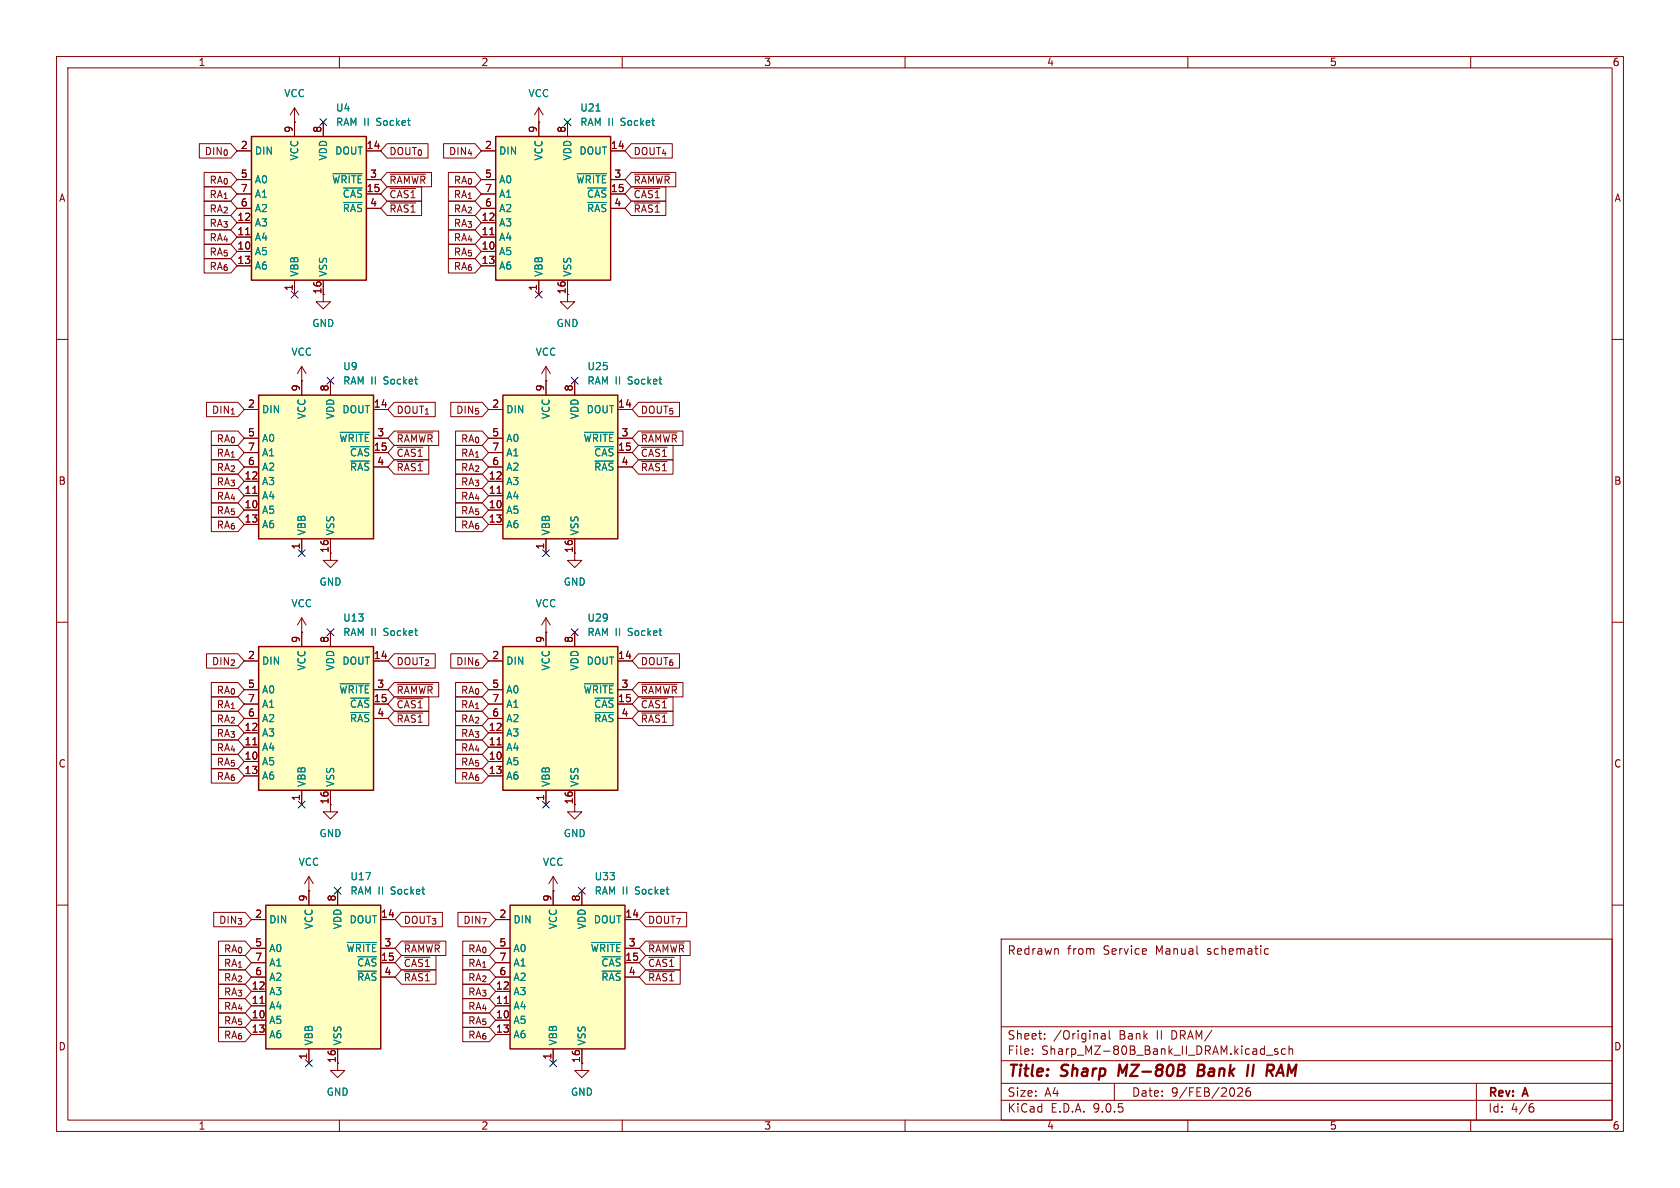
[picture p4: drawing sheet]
<svg xmlns="http://www.w3.org/2000/svg" width="297mm" height="210mm" viewBox="0 0 297 210" stroke-linecap="round" stroke-linejoin="round" font-family="sans-serif">
<defs><g id="words">
<g font-size="2.8" fill="#840000">
<text x="178" y="190.9">Title:</text>
<text x="187.7" y="190.9">Sharp</text>
<text x="198.6" y="190.9">MZ-80B</text>
<text x="213.4" y="190.9">Bank</text>
<text x="222.9" y="190.9">II</text>
<text x="227.1" y="190.9">RAM</text>
</g>
<g font-size="2.1" fill="#840000">
<text x="178" y="169">Redrawn</text>
<text x="188.7" y="169">from</text>
<text x="195.1" y="169">Service</text>
<text x="204.5" y="169">Manual</text>
<text x="213.7" y="169">schematic</text>
<text x="178" y="184">Sheet:</text>
<text x="186.2" y="184">/Original</text>
<text x="197.9" y="184">Bank</text>
<text x="204.6" y="184">II</text>
<text x="207.3" y="184">DRAM/</text>
<text x="178" y="186.7">File:</text>
<text x="184.1" y="186.7">Sharp_MZ-80B_Bank_II_DRAM.kicad_sch</text>
<text x="178" y="196.9">KiCad</text>
<text x="178" y="194.1">Size:</text>
<text x="184.7" y="194.1">A4</text>
<text x="185.7" y="196.9">E.D.A.</text>
<text x="193.3" y="196.9">9.0.5</text>
<text x="200" y="194.1">Date:</text>
<text x="207" y="194.1">9/FEB/2026</text>
<text x="263" y="194.3">Rev:</text>
<text x="263" y="196.9">Id:</text>
<text x="267.1" y="196.9">4/6</text>
<text x="269.4" y="194.3">A</text>
</g>
<g font-size="1.8" fill="#840000">
<text x="35" y="11.9">1</text>
<text x="85" y="11.9">2</text>
<text x="135" y="11.9">3</text>
<text x="185" y="11.9">4</text>
<text x="235" y="11.9">5</text>
<text x="285" y="11.9">6</text>
<text x="51.8" y="23.6" transform="rotate(-90 51.8 23.6)">9</text>
<text x="56.9" y="23.6" transform="rotate(-90 56.9 23.6)">8</text>
<text x="95" y="23.6" transform="rotate(-90 95 23.6)">9</text>
<text x="100.1" y="23.6" transform="rotate(-90 100.1 23.6)">8</text>
<text x="36.1" y="27.6">DIN_{0}</text>
<text x="42.5" y="26.4">2</text>
<text x="64.7" y="26.4">14</text>
<text x="68.7" y="27.6">DOUT_{0}</text>
<text x="79.2" y="27.6">DIN_{4}</text>
<text x="85.7" y="26.4">2</text>
<text x="107.9" y="26.4">14</text>
<text x="111.9" y="27.6">DOUT_{4}</text>
<text x="10.3" y="35.9">A</text>
<text x="36.9" y="32.7">RA_{0}</text>
<text x="36.9" y="35.2">RA_{1}</text>
<text x="42.5" y="31.5">5</text>
<text x="42.5" y="34">7</text>
<text x="64.7" y="34">15</text>
<text x="65.3" y="31.5">3</text>
<text x="68.7" y="32.7">~{RAMWR}</text>
<text x="68.7" y="35.2">~{CAS1}</text>
<text x="80.1" y="32.7">RA_{0}</text>
<text x="80.1" y="35.2">RA_{1}</text>
<text x="85.7" y="31.5">5</text>
<text x="85.7" y="34">7</text>
<text x="107.9" y="34">15</text>
<text x="108.5" y="31.5">3</text>
<text x="111.9" y="35.2">~{CAS1}</text>
<text x="111.9" y="32.7">~{RAMWR}</text>
<text x="285.3" y="35.9">A</text>
<text x="36.9" y="40.3">RA_{3}</text>
<text x="36.9" y="37.8">RA_{2}</text>
<text x="41.9" y="39.1">12</text>
<text x="41.9" y="41.7">11</text>
<text x="42.5" y="36.6">6</text>
<text x="65.3" y="36.6">4</text>
<text x="68.7" y="37.8">~{RAS1}</text>
<text x="80.1" y="40.3">RA_{3}</text>
<text x="80.1" y="37.8">RA_{2}</text>
<text x="85" y="39.1">12</text>
<text x="85" y="41.7">11</text>
<text x="85.7" y="36.6">6</text>
<text x="108.5" y="36.6">4</text>
<text x="111.9" y="37.8">~{RAS1}</text>
<text x="36.9" y="45.4">RA_{5}</text>
<text x="36.9" y="42.9">RA_{4}</text>
<text x="36.9" y="47.9">RA_{6}</text>
<text x="41.9" y="44.2">10</text>
<text x="41.9" y="46.7">13</text>
<text x="80.1" y="42.9">RA_{4}</text>
<text x="80.1" y="45.4">RA_{5}</text>
<text x="80.1" y="47.9">RA_{6}</text>
<text x="85" y="44.2">10</text>
<text x="85" y="46.7">13</text>
<text x="51.8" y="51.5" transform="rotate(-90 51.8 51.5)">1</text>
<text x="56.9" y="52.1" transform="rotate(-90 56.9 52.1)">16</text>
<text x="95" y="51.5" transform="rotate(-90 95 51.5)">1</text>
<text x="100.1" y="52.1" transform="rotate(-90 100.1 52.1)">16</text>
<text x="53.1" y="69.3" transform="rotate(-90 53.1 69.3)">9</text>
<text x="58.2" y="69.3" transform="rotate(-90 58.2 69.3)">8</text>
<text x="96.3" y="69.3" transform="rotate(-90 96.3 69.3)">9</text>
<text x="101.3" y="69.3" transform="rotate(-90 101.3 69.3)">8</text>
<text x="37.3" y="73.3">DIN_{1}</text>
<text x="43.7" y="72.1">2</text>
<text x="43.7" y="77.2">5</text>
<text x="66" y="72.1">14</text>
<text x="66.6" y="77.2">3</text>
<text x="70" y="73.3">DOUT_{1}</text>
<text x="80.5" y="73.3">DIN_{5}</text>
<text x="86.9" y="72.1">2</text>
<text x="86.9" y="77.2">5</text>
<text x="109.2" y="72.1">14</text>
<text x="109.8" y="77.2">3</text>
<text x="113.2" y="73.3">DOUT_{5}</text>
<text x="38.2" y="83.5">RA_{2}</text>
<text x="38.2" y="81">RA_{1}</text>
<text x="38.2" y="78.4">RA_{0}</text>
<text x="43.7" y="79.8">7</text>
<text x="43.7" y="82.3">6</text>
<text x="66" y="79.8">15</text>
<text x="66.6" y="82.3">4</text>
<text x="70" y="83.5">~{RAS1}</text>
<text x="70" y="78.4">~{RAMWR}</text>
<text x="70" y="81">~{CAS1}</text>
<text x="81.4" y="81">RA_{1}</text>
<text x="81.4" y="78.4">RA_{0}</text>
<text x="81.4" y="83.5">RA_{2}</text>
<text x="86.9" y="79.8">7</text>
<text x="86.9" y="82.3">6</text>
<text x="109.2" y="79.8">15</text>
<text x="109.8" y="82.3">4</text>
<text x="113.2" y="78.4">~{RAMWR}</text>
<text x="113.2" y="81">~{CAS1}</text>
<text x="113.2" y="83.5">~{RAS1}</text>
<text x="10.3" y="85.9">B</text>
<text x="38.2" y="86">RA_{3}</text>
<text x="38.2" y="88.6">RA_{4}</text>
<text x="43.1" y="84.8">12</text>
<text x="43.1" y="87.4">11</text>
<text x="43.1" y="89.9">10</text>
<text x="81.4" y="86">RA_{3}</text>
<text x="81.4" y="88.6">RA_{4}</text>
<text x="86.3" y="84.8">12</text>
<text x="86.3" y="87.4">11</text>
<text x="86.3" y="89.9">10</text>
<text x="285.3" y="85.9">B</text>
<text x="38.2" y="91.1">RA_{5}</text>
<text x="38.2" y="93.7">RA_{6}</text>
<text x="43.1" y="92.5">13</text>
<text x="81.4" y="93.7">RA_{6}</text>
<text x="81.4" y="91.1">RA_{5}</text>
<text x="86.3" y="92.5">13</text>
<text x="53.1" y="97.2" transform="rotate(-90 53.1 97.2)">1</text>
<text x="58.2" y="97.8" transform="rotate(-90 58.2 97.8)">16</text>
<text x="96.3" y="97.2" transform="rotate(-90 96.3 97.2)">1</text>
<text x="101.3" y="97.8" transform="rotate(-90 101.3 97.8)">16</text>
<text x="53.1" y="113.7" transform="rotate(-90 53.1 113.7)">9</text>
<text x="58.2" y="113.7" transform="rotate(-90 58.2 113.7)">8</text>
<text x="96.3" y="113.7" transform="rotate(-90 96.3 113.7)">9</text>
<text x="101.3" y="113.7" transform="rotate(-90 101.3 113.7)">8</text>
<text x="37.3" y="117.8">DIN_{2}</text>
<text x="43.7" y="116.6">2</text>
<text x="66" y="116.6">14</text>
<text x="70" y="117.8">DOUT_{2}</text>
<text x="80.5" y="117.8">DIN_{6}</text>
<text x="86.9" y="116.6">2</text>
<text x="109.2" y="116.6">14</text>
<text x="113.2" y="117.8">DOUT_{6}</text>
<text x="38.2" y="125.4">RA_{1}</text>
<text x="38.2" y="122.9">RA_{0}</text>
<text x="43.7" y="121.7">5</text>
<text x="43.7" y="124.2">7</text>
<text x="66" y="124.2">15</text>
<text x="66.6" y="121.7">3</text>
<text x="70" y="122.9">~{RAMWR}</text>
<text x="70" y="125.4">~{CAS1}</text>
<text x="81.4" y="125.4">RA_{1}</text>
<text x="81.4" y="122.9">RA_{0}</text>
<text x="86.9" y="121.7">5</text>
<text x="86.9" y="124.2">7</text>
<text x="109.2" y="124.2">15</text>
<text x="109.8" y="121.7">3</text>
<text x="113.2" y="122.9">~{RAMWR}</text>
<text x="113.2" y="125.4">~{CAS1}</text>
<text x="38.2" y="128">RA_{2}</text>
<text x="38.2" y="130.5">RA_{3}</text>
<text x="43.1" y="129.3">12</text>
<text x="43.1" y="131.8">11</text>
<text x="43.7" y="126.7">6</text>
<text x="66.6" y="126.7">4</text>
<text x="70" y="128">~{RAS1}</text>
<text x="81.4" y="130.5">RA_{3}</text>
<text x="81.4" y="128">RA_{2}</text>
<text x="86.3" y="129.3">12</text>
<text x="86.3" y="131.8">11</text>
<text x="86.9" y="126.7">6</text>
<text x="109.8" y="126.7">4</text>
<text x="113.2" y="128">~{RAS1}</text>
<text x="10.3" y="135.9">C</text>
<text x="38.2" y="133">RA_{4}</text>
<text x="38.2" y="135.6">RA_{5}</text>
<text x="43.1" y="134.4">10</text>
<text x="43.1" y="136.9">13</text>
<text x="81.4" y="135.6">RA_{5}</text>
<text x="81.4" y="133">RA_{4}</text>
<text x="86.3" y="134.4">10</text>
<text x="86.3" y="136.9">13</text>
<text x="285.3" y="135.9">C</text>
<text x="38.2" y="138.1">RA_{6}</text>
<text x="53.1" y="141.7" transform="rotate(-90 53.1 141.7)">1</text>
<text x="58.2" y="142.3" transform="rotate(-90 58.2 142.3)">16</text>
<text x="81.4" y="138.1">RA_{6}</text>
<text x="96.3" y="141.7" transform="rotate(-90 96.3 141.7)">1</text>
<text x="101.3" y="142.3" transform="rotate(-90 101.3 142.3)">16</text>
<text x="54.4" y="159.5" transform="rotate(-90 54.4 159.5)">9</text>
<text x="59.4" y="159.5" transform="rotate(-90 59.4 159.5)">8</text>
<text x="97.5" y="159.5" transform="rotate(-90 97.5 159.5)">9</text>
<text x="102.6" y="159.5" transform="rotate(-90 102.6 159.5)">8</text>
<text x="38.6" y="163.5">DIN_{3}</text>
<text x="45" y="162.3">2</text>
<text x="45" y="167.4">5</text>
<text x="67.3" y="162.3">14</text>
<text x="67.9" y="167.4">3</text>
<text x="71.3" y="163.5">DOUT_{3}</text>
<text x="81.8" y="163.5">DIN_{7}</text>
<text x="88.2" y="162.3">2</text>
<text x="88.2" y="167.4">5</text>
<text x="110.4" y="162.3">14</text>
<text x="111.1" y="167.4">3</text>
<text x="114.5" y="163.5">DOUT_{7}</text>
<text x="39.4" y="171.1">RA_{1}</text>
<text x="39.4" y="168.6">RA_{0}</text>
<text x="39.4" y="173.7">RA_{2}</text>
<text x="45" y="169.9">7</text>
<text x="45" y="172.5">6</text>
<text x="67.3" y="169.9">15</text>
<text x="67.9" y="172.5">4</text>
<text x="71.3" y="171.1">~{CAS1}</text>
<text x="71.3" y="173.7">~{RAS1}</text>
<text x="71.3" y="168.6">~{RAMWR}</text>
<text x="82.6" y="171.1">RA_{1}</text>
<text x="82.6" y="173.7">RA_{2}</text>
<text x="82.6" y="168.6">RA_{0}</text>
<text x="88.2" y="169.9">7</text>
<text x="88.2" y="172.5">6</text>
<text x="110.4" y="169.9">15</text>
<text x="111.1" y="172.5">4</text>
<text x="114.5" y="168.6">~{RAMWR}</text>
<text x="114.5" y="173.7">~{RAS1}</text>
<text x="114.5" y="171.1">~{CAS1}</text>
<text x="39.4" y="176.2">RA_{3}</text>
<text x="39.4" y="178.8">RA_{4}</text>
<text x="44.4" y="175">12</text>
<text x="44.4" y="177.5">11</text>
<text x="82.6" y="176.2">RA_{3}</text>
<text x="82.6" y="178.8">RA_{4}</text>
<text x="87.6" y="175">12</text>
<text x="87.6" y="177.5">11</text>
<text x="10.3" y="185.9">D</text>
<text x="39.4" y="183.8">RA_{6}</text>
<text x="39.4" y="181.3">RA_{5}</text>
<text x="44.4" y="180.1">10</text>
<text x="44.4" y="182.6">13</text>
<text x="82.6" y="183.8">RA_{6}</text>
<text x="82.6" y="181.3">RA_{5}</text>
<text x="87.6" y="180.1">10</text>
<text x="87.6" y="182.6">13</text>
<text x="285.3" y="185.9">D</text>
<text x="54.4" y="187.4" transform="rotate(-90 54.4 187.4)">1</text>
<text x="59.4" y="188" transform="rotate(-90 59.4 188)">16</text>
<text x="97.5" y="187.4" transform="rotate(-90 97.5 187.4)">1</text>
<text x="102.6" y="188" transform="rotate(-90 102.6 188)">16</text>
<text x="35" y="199.9">1</text>
<text x="85" y="199.9">2</text>
<text x="135" y="199.9">3</text>
<text x="185" y="199.9">4</text>
<text x="235" y="199.9">5</text>
<text x="285" y="199.9">6</text>
</g>
<g font-size="1.8" fill="#008484">
<text x="50.2" y="17.4">VCC</text>
<text x="93.3" y="17.4">VCC</text>
<text x="59.3" y="22.5">RAM II</text>
<text x="59.3" y="19.9">U4</text>
<text x="66.7" y="22.5">Socket</text>
<text x="102.5" y="19.9">U21</text>
<text x="102.5" y="22.5">RAM II</text>
<text x="109.8" y="22.5">Socket</text>
<text x="45" y="27.5">DIN</text>
<text x="52.9" y="28.5" transform="rotate(-90 52.9 28.5)">VCC</text>
<text x="58" y="28.5" transform="rotate(-90 58 28.5)">VDD</text>
<text x="59.2" y="27.5">DOUT</text>
<text x="88.1" y="27.5">DIN</text>
<text x="96.1" y="28.5" transform="rotate(-90 96.1 28.5)">VCC</text>
<text x="101.2" y="28.5" transform="rotate(-90 101.2 28.5)">VDD</text>
<text x="102.3" y="27.5">DOUT</text>
<text x="45" y="32.6">A0</text>
<text x="45" y="35.2">A1</text>
<text x="58.6" y="32.6">~{WRITE}</text>
<text x="60.5" y="35.2">~{CAS}</text>
<text x="88.1" y="32.6">A0</text>
<text x="88.1" y="35.2">A1</text>
<text x="101.8" y="32.6">~{WRITE}</text>
<text x="103.7" y="35.2">~{CAS}</text>
<text x="45" y="37.7">A2</text>
<text x="45" y="40.2">A3</text>
<text x="60.5" y="37.7">~{RAS}</text>
<text x="88.1" y="37.7">A2</text>
<text x="88.1" y="40.2">A3</text>
<text x="103.7" y="37.7">~{RAS}</text>
<text x="45" y="42.8">A4</text>
<text x="45" y="45.3">A5</text>
<text x="45" y="47.9">A6</text>
<text x="88.1" y="42.8">A4</text>
<text x="88.1" y="45.3">A5</text>
<text x="88.1" y="47.9">A6</text>
<text x="52.9" y="49" transform="rotate(-90 52.9 49)">VBB</text>
<text x="58" y="49" transform="rotate(-90 58 49)">VSS</text>
<text x="96.1" y="49" transform="rotate(-90 96.1 49)">VBB</text>
<text x="101.2" y="49" transform="rotate(-90 101.2 49)">VSS</text>
<text x="55.1" y="58">GND</text>
<text x="98.3" y="58">GND</text>
<text x="51.4" y="63.1">VCC</text>
<text x="60.6" y="65.6">U9</text>
<text x="94.6" y="63.1">VCC</text>
<text x="103.8" y="65.6">U25</text>
<text x="60.6" y="68.2">RAM II</text>
<text x="67.9" y="68.2">Socket</text>
<text x="103.8" y="68.2">RAM II</text>
<text x="111.1" y="68.2">Socket</text>
<text x="46.2" y="73.3">DIN</text>
<text x="54.2" y="74.2" transform="rotate(-90 54.2 74.2)">VCC</text>
<text x="59.3" y="74.2" transform="rotate(-90 59.3 74.2)">VDD</text>
<text x="60.4" y="73.3">DOUT</text>
<text x="89.4" y="73.3">DIN</text>
<text x="97.4" y="74.2" transform="rotate(-90 97.4 74.2)">VCC</text>
<text x="102.5" y="74.2" transform="rotate(-90 102.5 74.2)">VDD</text>
<text x="103.6" y="73.3">DOUT</text>
<text x="46.2" y="78.3">A0</text>
<text x="46.2" y="80.9">A1</text>
<text x="46.2" y="83.4">A2</text>
<text x="59.9" y="78.3">~{WRITE}</text>
<text x="61.8" y="80.9">~{CAS}</text>
<text x="61.8" y="83.4">~{RAS}</text>
<text x="89.4" y="78.3">A0</text>
<text x="89.4" y="80.9">A1</text>
<text x="89.4" y="83.4">A2</text>
<text x="103.1" y="78.3">~{WRITE}</text>
<text x="104.9" y="80.9">~{CAS}</text>
<text x="104.9" y="83.4">~{RAS}</text>
<text x="46.2" y="86">A3</text>
<text x="46.2" y="88.5">A4</text>
<text x="89.4" y="86">A3</text>
<text x="89.4" y="88.5">A4</text>
<text x="46.2" y="91">A5</text>
<text x="46.2" y="93.6">A6</text>
<text x="54.2" y="94.7" transform="rotate(-90 54.2 94.7)">VBB</text>
<text x="59.3" y="94.7" transform="rotate(-90 59.3 94.7)">VSS</text>
<text x="89.4" y="91">A5</text>
<text x="89.4" y="93.6">A6</text>
<text x="97.4" y="94.7" transform="rotate(-90 97.4 94.7)">VBB</text>
<text x="102.5" y="94.7" transform="rotate(-90 102.5 94.7)">VSS</text>
<text x="51.4" y="107.5">VCC</text>
<text x="56.4" y="103.7">GND</text>
<text x="94.6" y="107.5">VCC</text>
<text x="99.6" y="103.7">GND</text>
<text x="60.6" y="110.1">U13</text>
<text x="60.6" y="112.6">RAM II</text>
<text x="67.9" y="112.6">Socket</text>
<text x="103.8" y="110.1">U29</text>
<text x="103.8" y="112.6">RAM II</text>
<text x="111.1" y="112.6">Socket</text>
<text x="46.2" y="117.7">DIN</text>
<text x="54.2" y="118.6" transform="rotate(-90 54.2 118.6)">VCC</text>
<text x="59.3" y="118.6" transform="rotate(-90 59.3 118.6)">VDD</text>
<text x="60.4" y="117.7">DOUT</text>
<text x="89.4" y="117.7">DIN</text>
<text x="97.4" y="118.6" transform="rotate(-90 97.4 118.6)">VCC</text>
<text x="102.5" y="118.6" transform="rotate(-90 102.5 118.6)">VDD</text>
<text x="103.6" y="117.7">DOUT</text>
<text x="46.2" y="122.8">A0</text>
<text x="46.2" y="125.3">A1</text>
<text x="59.9" y="122.8">~{WRITE}</text>
<text x="61.8" y="125.3">~{CAS}</text>
<text x="89.4" y="122.8">A0</text>
<text x="89.4" y="125.3">A1</text>
<text x="103.1" y="122.8">~{WRITE}</text>
<text x="104.9" y="125.3">~{CAS}</text>
<text x="46.2" y="127.9">A2</text>
<text x="46.2" y="130.4">A3</text>
<text x="61.8" y="127.9">~{RAS}</text>
<text x="89.4" y="127.9">A2</text>
<text x="89.4" y="130.4">A3</text>
<text x="104.9" y="127.9">~{RAS}</text>
<text x="46.2" y="132.9">A4</text>
<text x="46.2" y="135.5">A5</text>
<text x="89.4" y="132.9">A4</text>
<text x="89.4" y="135.5">A5</text>
<text x="46.2" y="138">A6</text>
<text x="54.2" y="139.2" transform="rotate(-90 54.2 139.2)">VBB</text>
<text x="59.3" y="139.2" transform="rotate(-90 59.3 139.2)">VSS</text>
<text x="89.4" y="138">A6</text>
<text x="97.4" y="139.2" transform="rotate(-90 97.4 139.2)">VBB</text>
<text x="102.5" y="139.2" transform="rotate(-90 102.5 139.2)">VSS</text>
<text x="56.4" y="148.2">GND</text>
<text x="99.6" y="148.2">GND</text>
<text x="52.7" y="153.3">VCC</text>
<text x="61.8" y="155.8">U17</text>
<text x="95.9" y="153.3">VCC</text>
<text x="105" y="155.8">U33</text>
<text x="61.8" y="158.3">RAM II</text>
<text x="69.2" y="158.3">Socket</text>
<text x="105" y="158.3">RAM II</text>
<text x="112.4" y="158.3">Socket</text>
<text x="47.5" y="163.4">DIN</text>
<text x="55.5" y="164.4" transform="rotate(-90 55.5 164.4)">VCC</text>
<text x="60.6" y="164.4" transform="rotate(-90 60.6 164.4)">VDD</text>
<text x="61.7" y="163.4">DOUT</text>
<text x="90.7" y="163.4">DIN</text>
<text x="98.7" y="164.4" transform="rotate(-90 98.7 164.4)">VCC</text>
<text x="103.7" y="164.4" transform="rotate(-90 103.7 164.4)">VDD</text>
<text x="104.9" y="163.4">DOUT</text>
<text x="47.5" y="168.5">A0</text>
<text x="47.5" y="171">A1</text>
<text x="47.5" y="173.6">A2</text>
<text x="61.2" y="168.5">~{WRITE}</text>
<text x="63" y="171">~{CAS}</text>
<text x="63" y="173.6">~{RAS}</text>
<text x="90.7" y="168.5">A0</text>
<text x="90.7" y="171">A1</text>
<text x="90.7" y="173.6">A2</text>
<text x="104.3" y="168.5">~{WRITE}</text>
<text x="106.2" y="171">~{CAS}</text>
<text x="106.2" y="173.6">~{RAS}</text>
<text x="47.5" y="176.1">A3</text>
<text x="47.5" y="178.7">A4</text>
<text x="90.7" y="176.1">A3</text>
<text x="90.7" y="178.7">A4</text>
<text x="47.5" y="181.2">A5</text>
<text x="47.5" y="183.7">A6</text>
<text x="55.5" y="184.9" transform="rotate(-90 55.5 184.9)">VBB</text>
<text x="60.6" y="184.9" transform="rotate(-90 60.6 184.9)">VSS</text>
<text x="90.7" y="181.2">A5</text>
<text x="90.7" y="183.7">A6</text>
<text x="98.7" y="184.9" transform="rotate(-90 98.7 184.9)">VBB</text>
<text x="103.7" y="184.9" transform="rotate(-90 103.7 184.9)">VSS</text>
<text x="57.7" y="193.9">GND</text>
<text x="100.8" y="193.9">GND</text>
</g>
</g></defs>
<g fill="none" stroke="#840000" stroke-width=".18">
<path d="M10 10h277v190h-277zM12 12h273v186h-273zM60 10v2M110 10v2M160 10v2M210 10v2M260 10v2M10 60h2M285 60h2M10 110h2M285 110h2M58.4 142.2v1.3h1.3l-1.3 1.3-1.3-1.3h1.3"/>
<path d="M10 160h2M177 166h108v32h-108zM186.9 167.7l.2 .2v.8M223.7 168.6h.5M223.7 167.8h.5M285 160h2M60 198v2M110 198v2M160 198v2M177 194.5h108M177 191.5h108M177 187.5h108"/>
<path d="M177 181.5h108M182.5 186.3v.1M182.5 185.5v.1M184.7 183.6v.1M184.7 182.8v.1M194.7 182.8h.6l.1 .9M195.4 183.1h-.5a.29 .29 0 0 0-.2 .3 .29 .29 0 0 0 .2 .3l.5-.1M196.1 182.2v1.3l.2 .2M197 191.5v3M210 198v2M218.8 192.4l.6-.1 .2 .1 .1 .3-1 1.1h1M221 192.3a.59 .59 0 0 0-.8 .6v.6l.2 .2 .4 .1 .2-.1 .1-.5-.1-.3h-.5l-.3 .3"/>
<path d="M223.9 186.5h1.1M225.9 185.5l-.4-.1-.2 .2 .1 .2 .5 .2v.3h-.6M227.2 185.5l-.4-.1-.3 .3v.4l.2 .2h.5M227.9 185.5l.2-.1 .4 .1v.9M227.9 184.9v1.5M260 198v2M261 191.5v6.5M270.6 195.7h.4l.2 .3-.1 .5-.5 .1M271 195.1l-.4 .1"/>
</g>
<path d="M197.9 188.2l-.2 2M211.8 189.2h.7M212.5 189.2l.3 .1M212.6 188.2h-.7l-.2 2 .9-.1M212.7 189.1l-.2 .1M221.6 188.2l-.2 2M225.8 189.6h1M226.5 188.2l-.9 2" fill="none" stroke="#840000" stroke-width=".4"/>
<path d="M88.9 114.3h20.3v25.4h-20.3z" fill="#ffffc2"/>
<path d="M88.9 114.3h20.3v25.4h-20.3z" fill="none" stroke="#840000" stroke-width=".25"/>
<g fill="none" stroke="#840000" stroke-width=".18">
<path d="M86.4 116.8h2.5M96.5 111.8v2.5M101.6 111.8v2.5M109.2 116.8h2.6M86.4 121.9h2.5M86.4 124.5h2.5M86.4 127h2.5M86.4 129.5h2.5M86.4 132.1h2.5M86.4 134.6h2.5M86.4 137.2h2.5M87.9 131.7h.7"/>
<path d="M96.5 139.7v2.5M101.6 139.7v2.5M109.2 121.9h2.6M109.2 124.5h2.6M109.2 127h2.6M102.9 188v1.2h1.2l-1.2 1.3-1.3-1.3h1.3"/>
</g>
<path d="M103.3 120.9h5.2M105.2 123.4h3.3M105.2 126h3.3" fill="none" stroke="#008484" stroke-width=".18"/>
<path d="M90.2 160h20.3v25.4h-20.3z" fill="#ffffc2"/>
<path d="M90.2 160h20.3v25.4h-20.3z" fill="none" stroke="#840000" stroke-width=".25"/>
<g fill="none" stroke="#840000" stroke-width=".18">
<path d="M101.6 97.8v1.3h1.3l-1.3 1.2-1.3-1.2h1.3M97.8 157.5h.1M97.8 154.9v5.1M97.8 154.9l-.8 1.3M97.8 154.9l.8 1.3M102.9 157.5v2.5M87.6 162.6h2.6M87.6 167.6h2.6M87.6 170.2h2.6M87.6 172.7h2.6M87.6 175.3h2.6M87.6 177.8h2.6"/>
<path d="M89.1 177.4h.8M110.5 162.6h2.5M110.5 167.6h2.5M110.5 170.2h2.5M110.5 172.7h2.5M59.7 188v1.2h1.3l-1.3 1.3-1.3-1.3h1.3M87.6 180.3h2.6M87.6 182.9h2.6M97.8 185.4v2.6M102.9 185.4v2.6"/>
</g>
<path d="M104.6 166.6h5.2M106.4 169.1h3.4M106.4 171.7h3.4" fill="none" stroke="#008484" stroke-width=".18"/>
<path d="M47 160h20.3v25.4h-20.3z" fill="#ffffc2"/>
<path d="M47 160h20.3v25.4h-20.3z" fill="none" stroke="#840000" stroke-width=".25"/>
<g fill="none" stroke="#840000" stroke-width=".18">
<path d="M96.5 111.8h.1M96.5 109.2l-.7 1.3M96.5 109.2l.8 1.3M96.5 109.2v2.6M54.6 157.5v2.5M59.7 157.5v2.5M44.4 162.6h2.6M44.4 167.6h2.6M44.4 170.2h2.6M44.4 172.7h2.6M44.4 175.3h2.6M44.4 177.8h2.6"/>
<path d="M46 177.4h.7M67.3 162.6h2.5M67.3 167.6h2.5M67.3 170.2h2.5M67.3 172.7h2.5M44.4 180.3h2.6M44.4 182.9h2.6M54.6 185.4v2.6M59.7 185.4v2.6"/>
</g>
<path d="M61.4 166.6h5.2M63.3 169.1h3.3M63.3 171.7h3.3" fill="none" stroke="#008484" stroke-width=".18"/>
<path d="M45.7 69.9h20.3v25.4h-20.3z" fill="#ffffc2"/>
<path d="M45.7 69.9h20.3v25.4h-20.3z" fill="none" stroke="#840000" stroke-width=".25"/>
<g fill="none" stroke="#840000" stroke-width=".18">
<path d="M95.2 19.1l-.7 1.2M95.2 19.1l.8 1.2M95.2 19.1v2.5M95.2 21.6h.1M43.2 72.4h2.5M43.2 77.5h2.5M53.3 67.3v2.6M58.4 67.3v2.6M66 72.4h2.6M66 77.5h2.6M43.2 80h2.5M43.2 82.6h2.5"/>
<path d="M43.2 85.1h2.5M43.2 87.6h2.5M43.2 90.2h2.5M43.2 92.7h2.5M44.7 87.2h.7M53.3 95.3v2.5M58.4 95.3v2.5M66 80h2.6M66 82.6h2.6"/>
</g>
<path d="M60.1 76.4h5.2M62 79h3.3M62 81.5h3.3" fill="none" stroke="#008484" stroke-width=".18"/>
<path d="M87.6 24.1h20.3v25.4h-20.3z" fill="#ffffc2"/>
<path d="M87.6 24.1h20.3v25.4h-20.3z" fill="none" stroke="#840000" stroke-width=".25"/>
<g fill="none" stroke="#840000" stroke-width=".18">
<path d="M85.1 26.7h2.5M85.1 31.8h2.5M85.1 34.3h2.5M85.1 36.8h2.5M85.1 39.4h2.5M95.2 21.6v2.5M100.3 21.6v2.5M107.9 26.7h2.6M107.9 31.8h2.6M107.9 34.3h2.6M107.9 36.8h2.6M85.1 41.9h2.5"/>
<path d="M85.1 44.5h2.5M85.1 47h2.5M86.6 41.5h.7M95.2 49.5v2.6M100.3 49.5v2.6M58.4 97.8v1.3h1.3l-1.3 1.2-1.3-1.2h1.3M53.3 111.8h.1M53.3 109.2l-.7 1.3M53.3 109.2l.8 1.3M53.3 109.2v2.6M101.6 142.2v1.3h1.3l-1.3 1.3-1.3-1.3h1.3"/>
</g>
<path d="M105.4 19.6h.7M102 30.7h5.2M103.9 33.2h3.3M103.9 35.8h3.3" fill="none" stroke="#008484" stroke-width=".18"/>
<path d="M88.9 69.9h20.3v25.4h-20.3z" fill="#ffffc2"/>
<path d="M88.9 69.9h20.3v25.4h-20.3z" fill="none" stroke="#840000" stroke-width=".25"/>
<g fill="none" stroke="#840000" stroke-width=".18">
<path d="M52.1 19.1l-.8 1.2M52.1 19.1l.7 1.2M52.1 19.1v2.5M52.1 21.6h.1M100.3 52.1v1.2h1.3l-1.3 1.3-1.2-1.3h1.2M86.4 72.4h2.5M86.4 77.5h2.5M96.5 67.3h.1M96.5 64.8v5.1M96.5 64.8l-.7 1.2M96.5 64.8l.8 1.2M101.6 67.3v2.6"/>
<path d="M109.2 72.4h2.6M109.2 77.5h2.6M86.4 80h2.5M86.4 82.6h2.5M86.4 85.1h2.5M86.4 87.6h2.5M86.4 90.2h2.5M86.4 92.7h2.5M87.9 87.2h.7M96.5 95.3v2.5M101.6 95.3v2.5M109.2 80h2.6"/>
<path d="M109.2 82.6h2.6"/>
</g>
<path d="M103.3 76.4h5.2M105.2 79h3.3M105.2 81.5h3.3" fill="none" stroke="#008484" stroke-width=".18"/>
<path d="M44.4 24.1h20.4v25.4h-20.4z" fill="#ffffc2"/>
<path d="M44.4 24.1h20.4v25.4h-20.4z" fill="none" stroke="#840000" stroke-width=".25"/>
<g fill="none" stroke="#840000" stroke-width=".18">
<path d="M41.9 26.7h2.5M41.9 31.8h2.5M41.9 34.3h2.5M41.9 36.8h2.5M41.9 39.4h2.5M52.1 21.6v2.5M57.1 21.6v2.5M64.8 26.7h2.5M64.8 31.8h2.5M64.8 34.3h2.5M64.8 36.8h2.5M41.9 41.9h2.5"/>
<path d="M41.9 44.5h2.5M41.9 47h2.5M43.4 41.5h.7M52.1 49.5v2.6M57.1 49.5v3.8h1.3l-1.3 1.3-1.2-1.3h1.2M53.3 67.3h.1M53.3 64.8l-.7 1.2M53.3 64.8l.8 1.2M53.3 64.8v2.5"/>
</g>
<path d="M58.8 30.7h5.2M60.7 33.2h3.3M60.7 35.8h3.3" fill="none" stroke="#008484" stroke-width=".18"/>
<path d="M45.7 114.3h20.3v25.4h-20.3z" fill="#ffffc2"/>
<path d="M45.7 114.3h20.3v25.4h-20.3z" fill="none" stroke="#840000" stroke-width=".25"/>
<g fill="none" stroke="#840000" stroke-width=".18">
<path d="M35.2 25.4h5.6l1.1 1.3-1.1 1.2h-5.6zM36.1 38.1h4.7l1.1 1.3-1.1 1.2h-4.7zM36.1 30.5h4.7l1.1 1.3-1.1 1.2h-4.7zM36.1 35.6h4.7l1.1 1.2-1.1 1.3h-4.7zM36.1 33h4.7l1.1 1.3-1.1 1.3h-4.7zM41.9 26.7h2.5M41.9 31.8h2.5M41.9 34.3h2.5M41.9 36.8h2.5M41.9 39.4h2.5M52.1 21.6h.1M52.1 21.6v2.5"/>
<path d="M57.1 21.6v2.5M64.8 26.7h2.5M64.8 31.8h2.5M64.8 34.3h2.5M64.8 36.8h2.5M68.4 30.5h7.9v2.5h-7.9l-1.1-1.2zM68.4 33h6.1v2.6h-6.1l-1.1-1.3zM68.4 25.4h7.3v2.5h-7.3l-1.1-1.2zM68.4 35.6h6.1v2.5h-6.1l-1.1-1.3zM69 30.8h6.2M69 33.3h4.5M69 35.9h4.5"/>
<path d="M78.4 25.4h5.6l1.1 1.3-1.1 1.2h-5.6zM79.3 38.1h4.7l1.1 1.3-1.1 1.2h-4.7zM79.3 35.6h4.7l1.1 1.2-1.1 1.3h-4.7zM79.3 30.5h4.7l1.1 1.3-1.1 1.2h-4.7zM79.3 33h4.7l1.1 1.3-1.1 1.3h-4.7zM85.1 26.7h2.5M85.1 31.8h2.5M85.1 34.3h2.5M85.1 36.8h2.5M85.1 39.4h2.5M95.2 21.6h.1M95.2 21.6v2.5"/>
<path d="M100.3 21.6v2.5M107.9 26.7h2.6M107.9 31.8h2.6M107.9 34.3h2.6M107.9 36.8h2.6M111.6 33h6.1v2.6h-6.1l-1.1-1.3zM111.6 30.5h7.9v2.5h-7.9l-1.1-1.2zM111.6 25.4h7.3v2.5h-7.3l-1.1-1.2zM111.6 35.6h6.1v2.5h-6.1l-1.1-1.3zM112.1 30.8h6.3M112.1 33.3h4.6M112.1 35.9h4.6"/>
<path d="M36.1 43.2h4.7l1.1 1.3-1.1 1.2h-4.7zM36.1 40.6h4.7l1.1 1.3-1.1 1.3h-4.7zM36.1 45.7h4.7l1.1 1.3-1.1 1.3h-4.7zM41.9 41.9h2.5M41.9 44.5h2.5M41.9 47h2.5M43.4 41.5h.7M52.1 49.5v2.6M57.1 49.5v2.6M79.3 40.6h4.7l1.1 1.3-1.1 1.3h-4.7zM79.3 43.2h4.7l1.1 1.3-1.1 1.2h-4.7zM79.3 45.7h4.7l1.1 1.3-1.1 1.3h-4.7z"/>
<path d="M85.1 41.9h2.5M85.1 44.5h2.5M85.1 47h2.5M86.6 41.5h.7M95.2 49.5v2.6M100.3 49.5v2.6M36.5 71.1h5.6l1.1 1.3-1.1 1.3h-5.6zM37.4 78.7h4.7l1.1 1.3-1.1 1.3h-4.7zM37.4 76.2h4.7l1.1 1.3-1.1 1.2h-4.7zM43.2 72.4h2.5M43.2 77.5h2.5M53.3 67.3h.1"/>
<path d="M53.3 67.3v2.6M58.4 67.3v2.6M66 72.4h2.6M66 77.5h2.6M69.7 71.1h7.2v2.6h-7.2l-1.1-1.3zM69.7 76.2h7.9v2.5h-7.9l-1.1-1.2zM69.7 78.7h6.1v2.6h-6.1l-1.1-1.3zM70.2 76.5h6.3M70.2 79.1h4.6M79.7 71.1h5.5l1.2 1.3-1.2 1.3h-5.5zM80.5 78.7h4.7l1.2 1.3-1.2 1.3h-4.7zM80.5 76.2h4.7l1.2 1.3-1.2 1.2h-4.7z"/>
<path d="M86.4 72.4h2.5M86.4 77.5h2.5M96.5 67.3h.1M96.5 67.3v2.6M101.6 67.3v2.6M109.2 72.4h2.6M109.2 77.5h2.6M112.9 76.2h7.8v2.5h-7.8l-1.1-1.2zM112.9 78.7h6.1v2.6h-6.1l-1.1-1.3zM112.9 71.1h7.2v2.6h-7.2l-1.1-1.3zM113.4 76.5h6.3M113.4 79.1h4.5"/>
<path d="M37.4 81.3h4.7l1.1 1.3-1.1 1.2h-4.7zM37.4 83.8h4.7l1.1 1.3-1.1 1.3h-4.7zM37.4 88.9h4.7l1.1 1.3-1.1 1.2h-4.7zM37.4 86.4h4.7l1.1 1.2-1.1 1.3h-4.7zM37.4 91.4h4.7l1.1 1.3-1.1 1.3h-4.7zM43.2 80h2.5M43.2 82.6h2.5M43.2 85.1h2.5M43.2 87.6h2.5M43.2 90.2h2.5M43.2 92.7h2.5M44.7 87.2h.7"/>
<path d="M53.3 95.3v2.5M58.4 95.3v2.5M66 80h2.6M66 82.6h2.6M69.7 81.3h6.1v2.5h-6.1l-1.1-1.2zM70.2 81.6h4.6M80.5 91.4h4.7l1.2 1.3-1.2 1.3h-4.7zM80.5 88.9h4.7l1.2 1.3-1.2 1.2h-4.7zM80.5 83.8h4.7l1.2 1.3-1.2 1.3h-4.7zM80.5 86.4h4.7l1.2 1.2-1.2 1.3h-4.7zM80.5 81.3h4.7l1.2 1.3-1.2 1.2h-4.7zM86.4 80h2.5"/>
<path d="M86.4 82.6h2.5M86.4 85.1h2.5M86.4 87.6h2.5M86.4 90.2h2.5M86.4 92.7h2.5M87.9 87.2h.7M96.5 95.3v2.5M101.6 95.3v2.5M109.2 80h2.6M109.2 82.6h2.6M112.9 81.3h6.1v2.5h-6.1l-1.1-1.2zM113.4 81.6h4.5"/>
<path d="M36.5 115.6h5.6l1.1 1.2-1.1 1.3h-5.6zM43.2 116.8h2.5M53.3 111.8h.1M53.3 111.8v2.5M58.4 111.8v2.5M66 116.8h2.6M69.7 115.6h7.2v2.5h-7.2l-1.1-1.3zM79.7 115.6h5.5l1.2 1.2-1.2 1.3h-5.5zM86.4 116.8h2.5M96.5 111.8h.1M96.5 111.8v2.5M101.6 111.8v2.5"/>
<path d="M109.2 116.8h2.6M112.9 115.6h7.2v2.5h-7.2l-1.1-1.3zM37.4 130.8h4.7l1.1 1.3-1.1 1.3h-4.7zM37.4 133.3h4.7l1.1 1.3-1.1 1.3h-4.7zM37.4 135.9h4.7l1.1 1.3-1.1 1.2h-4.7zM37.4 123.2h4.7l1.1 1.3-1.1 1.2h-4.7zM37.4 125.7h4.7l1.1 1.3-1.1 1.3h-4.7zM37.4 128.3h4.7l1.1 1.2-1.1 1.3h-4.7zM37.4 120.6h4.7l1.1 1.3-1.1 1.3h-4.7zM43.2 121.9h2.5M43.2 124.5h2.5M43.2 127h2.5"/>
<path d="M43.2 129.5h2.5M43.2 132.1h2.5M43.2 134.6h2.5M43.2 137.2h2.5M44.7 131.7h.7M53.3 139.7v2.5M58.4 139.7v2.5M66 121.9h2.6M66 124.5h2.6M66 127h2.6M69.7 125.7h6.1v2.6h-6.1l-1.1-1.3zM69.7 120.6h7.9v2.6h-7.9l-1.1-1.3z"/>
<path d="M69.7 123.2h6.1v2.5h-6.1l-1.1-1.2zM70.2 126h4.6M70.2 121h6.3M70.2 123.5h4.6M80.5 123.2h4.7l1.2 1.3-1.2 1.2h-4.7zM80.5 133.3h4.7l1.2 1.3-1.2 1.3h-4.7zM80.5 135.9h4.7l1.2 1.3-1.2 1.2h-4.7zM80.5 130.8h4.7l1.2 1.3-1.2 1.3h-4.7zM80.5 128.3h4.7l1.2 1.2-1.2 1.3h-4.7zM80.5 125.7h4.7l1.2 1.3-1.2 1.3h-4.7zM80.5 120.6h4.7l1.2 1.3-1.2 1.3h-4.7zM86.4 121.9h2.5"/>
<path d="M86.4 124.5h2.5M86.4 127h2.5M86.4 129.5h2.5M86.4 132.1h2.5M86.4 134.6h2.5M86.4 137.2h2.5M87.9 131.7h.7M96.5 139.7v2.5M101.6 139.7v2.5M109.2 121.9h2.6M109.2 124.5h2.6M109.2 127h2.6"/>
<path d="M112.9 125.7h6.1v2.6h-6.1l-1.1-1.3zM112.9 120.6h7.8v2.6h-7.8l-1.1-1.3zM112.9 123.2h6.1v2.5h-6.1l-1.1-1.2zM113.4 126h4.5M113.4 121h6.3M113.4 123.5h4.5M54.6 157.5h.1M54.6 154.9l-.8 1.3M54.6 154.9l.8 1.3M54.6 154.9v5.1M59.7 157.5v2.5M97.8 157.5h.1"/>
<path d="M97.8 157.5v2.5M102.9 157.5v2.5M37.8 161.3h5.5l1.1 1.3-1.1 1.2h-5.5zM38.6 168.9h4.7l1.1 1.3-1.1 1.3h-4.7zM38.6 166.4h4.7l1.1 1.2-1.1 1.3h-4.7zM38.6 174h4.7l1.1 1.3-1.1 1.2h-4.7zM38.6 176.5h4.7l1.1 1.3-1.1 1.3h-4.7zM38.6 179.1h4.7l1.1 1.2-1.1 1.3h-4.7zM38.6 171.4h4.7l1.1 1.3-1.1 1.3h-4.7zM44.4 162.6h2.6M44.4 167.6h2.6M44.4 170.2h2.6"/>
<path d="M44.4 172.7h2.6M44.4 175.3h2.6M44.4 177.8h2.6M46 177.4h.7M67.3 162.6h2.5M67.3 167.6h2.5M67.3 170.2h2.5M67.3 172.7h2.5M71 168.9h6.1v2.6h-6.1l-1.2-1.3zM71 171.4h6.1v2.6h-6.1l-1.2-1.3zM71 166.4h7.8v2.5h-7.8l-1.2-1.3zM71 161.3h7.2v2.5h-7.2l-1.2-1.2z"/>
<path d="M71.5 169.2h4.5M71.5 171.8h4.5M71.5 166.7h6.3M81 161.3h5.5l1.1 1.3-1.1 1.2h-5.5zM81.8 168.9h4.7l1.1 1.3-1.1 1.3h-4.7zM81.8 174h4.7l1.1 1.3-1.1 1.2h-4.7zM81.8 171.4h4.7l1.1 1.3-1.1 1.3h-4.7zM81.8 166.4h4.7l1.1 1.2-1.1 1.3h-4.7zM81.8 179.1h4.7l1.1 1.2-1.1 1.3h-4.7zM81.8 176.5h4.7l1.1 1.3-1.1 1.3h-4.7zM87.6 162.6h2.6M87.6 167.6h2.6"/>
<path d="M87.6 170.2h2.6M87.6 172.7h2.6M87.6 175.3h2.6M87.6 177.8h2.6M89.1 177.4h.8M110.5 162.6h2.5M110.5 167.6h2.5M110.5 170.2h2.5M110.5 172.7h2.5M114.1 166.4h7.9v2.5h-7.9l-1.1-1.3zM114.1 161.3h7.3v2.5h-7.3l-1.1-1.2zM114.1 171.4h6.2v2.6h-6.2l-1.1-1.3z"/>
<path d="M114.1 168.9h6.2v2.6h-6.2l-1.1-1.3zM114.7 169.2h4.5M114.7 171.8h4.5M114.7 166.7h6.3M38.6 181.6h4.7l1.1 1.3-1.1 1.3h-4.7zM44.4 180.3h2.6M44.4 182.9h2.6M54.6 185.4v2.6M59.7 185.4v2.6M81.8 181.6h4.7l1.1 1.3-1.1 1.3h-4.7zM87.6 180.3h2.6M87.6 182.9h2.6"/>
<path d="M97.8 185.4v2.6M102.9 185.4v2.6"/>
</g>
<g fill="none" stroke="#008484" stroke-width=".18">
<path d="M105.4 19.6h.7M58.8 30.7h5.2M60.7 33.2h3.3M60.7 35.8h3.3M102 30.7h5.2M103.9 33.2h3.3M103.9 35.8h3.3M60.1 76.4h5.2M62 79h3.3M103.3 76.4h5.2M105.2 79h3.3M62 81.5h3.3"/>
<path d="M105.2 81.5h3.3M60.1 120.9h5.2M62 123.4h3.3M62 126h3.3M103.3 120.9h5.2M105.2 123.4h3.3M105.2 126h3.3M61.4 166.6h5.2M63.3 169.1h3.3M63.3 171.7h3.3M104.6 166.6h5.2M106.4 169.1h3.4"/>
<path d="M106.4 171.7h3.4"/>
</g>
<g fill="none" stroke="#000084" stroke-width=".18">
<path d="M56.5 21l1.3 1.2M57.8 21l-1.3 1.2M99.7 21l1.2 1.2M100.9 21l-1.2 1.2M51.5 51.5l1.2 1.2M52.7 51.5l-1.2 1.2M94.6 51.5l1.3 1.2M95.9 51.5l-1.3 1.2M57.8 66.7l1.2 1.2M59 66.7l-1.2 1.2M101 66.7l1.2 1.2M102.2 66.7l-1.2 1.2"/>
<path d="M52.7 97.2l1.2 1.2M53.9 97.2l-1.2 1.2M95.9 97.2l1.2 1.2M97.1 97.2l-1.2 1.2M57.8 111.2l1.2 1.2M59 111.2l-1.2 1.2M101 111.2l1.2 1.2M102.2 111.2l-1.2 1.2M52.7 141.6l1.2 1.2M53.9 141.6l-1.2 1.2M59.1 156.9l1.2 1.2M60.3 156.9l-1.2 1.2"/>
<path d="M95.9 141.6l1.2 1.2M97.1 141.6l-1.2 1.2M102.3 156.9l1.2 1.2M103.5 156.9l-1.2 1.2M54 187.4l1.2 1.2M55.2 187.4l-1.2 1.2M97.2 187.4l1.2 1.2M98.4 187.4l-1.2 1.2"/>
</g>
<use href="#words"/>
</svg>
